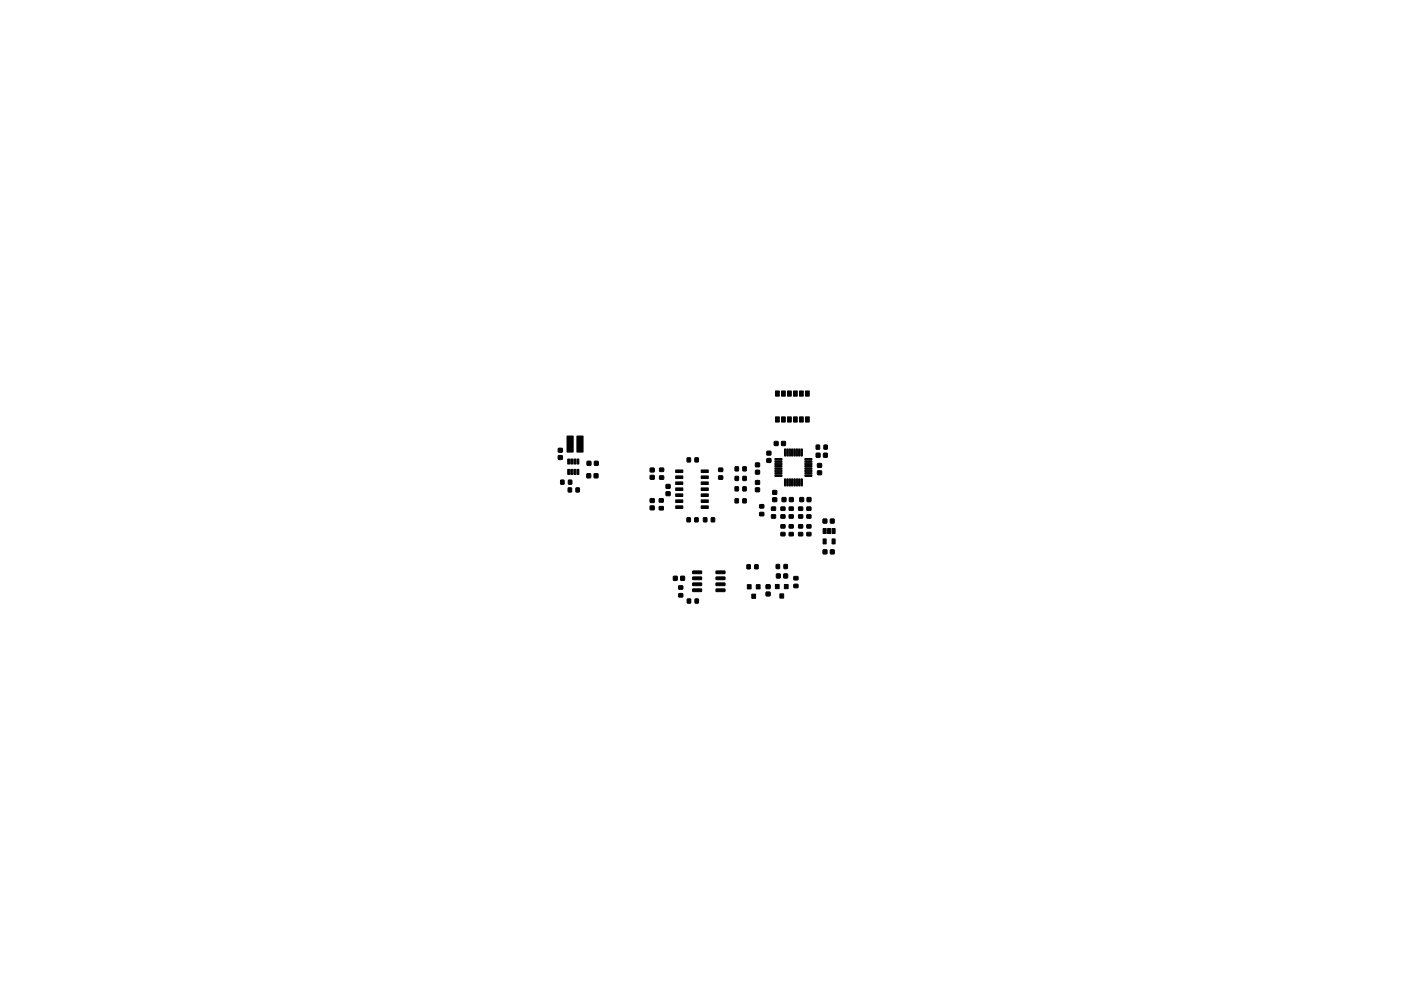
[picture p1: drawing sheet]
<svg xmlns="http://www.w3.org/2000/svg" width="297mm" height="210mm" viewBox="0 0 297 210" stroke-linecap="round" stroke-linejoin="round" font-family="sans-serif">
<g fill="#000" stroke="#000" stroke-width=".21">
<path d="M118.4 96.7h.8v.7l-.8 .1zM118.4 95.1h.8v.8h-.8zM120.2 92.5h1.3v3.4h-1.3zM120.4 97.4h.4v1.1h-.4zM121 97.4h.4v1.1h-.4zM121.7 97.4h.4v1.1h-.4zM122.3 92.5h1.3v3.4h-1.3zM122.3 97.4h.4v1.1h-.4zM124.5 97.9h.8l-.1 .8h-.7zM126 97.9h.8v.8h-.8zM137.9 99.3h.8v.8h-.8zM139.9 99.3h.8v.7h-.8z"/>
<path d="M143.3 99.7h1.5v.6h-1.5zM145.7 97.2h.7v.8h-.7zM147.4 97.2h.6v.8h-.7zM148.7 99.7h1.5v.6h-1.5zM152.4 99.3h.8v.7h-.8zM155.9 99.1h.7l-.1 .8h-.6zM157.5 99.1h.7v.8h-.7zM160.2 98.2h.8v.8h-.8zM160.2 99.8h.8v.8h-.8zM162.6 95.8h.8v.7h-.8zM162.6 97.3h.8v.8h-.8zM164.4 88.4h.8v1.1h-.8z"/>
<path d="M164.4 82.9h.8v1.1h-.8zM164.2 93.7h.7v.8h-.7zM165.7 88.4h.8v1.1h-.8zM165.7 82.9h.8v1.1h-.8zM164.3 99.8h1.4l.1 .2-1.4 .1zM164.3 99.3h1.4l.1 .2-1.4 .1zM164.3 98.8h1.4l.1 .2-1.4 .1zM164.3 98.3h1.4l.1 .2-1.4 .1zM164.3 97.8h1.4l.1 .2-1.4 .1zM164.3 97.3h1.4l.1 .2-1.4 .1zM165.7 93.7h.8v.8h-.8zM166.3 95.3h.3v1.5l-.3-.1z"/>
<path d="M167 88.4h.8v1.1h-.8zM167 82.9h.8v1.1h-.8zM166.8 95.3h.3v1.5l-.3-.1zM167.3 95.3h.3v1.5l-.3-.1zM167.8 95.3h.3v1.5l-.3-.1zM168.2 88.4h.8v1.1h-.8zM168.2 82.9h.8v1.1h-.8zM168.3 95.3h.3v1.5l-.3-.1zM168.8 95.3h.3v1.5l-.3-.1zM169.5 82.9h.8v1.1h-.8zM169.5 88.4h.8v1.1h-.8zM169.3 95.3h.3v1.5l-.3-.1z"/>
<path d="M169.8 95.3h.3v1.5l-.3-.1zM170.8 82.9h.8v1.1h-.8zM170.8 88.4h.8v1.1h-.8zM170.7 97.3h1.4v.2l-1.4 .1zM170.7 97.8h1.4v.2l-1.4 .1zM170.7 98.3h1.4v.2l-1.4 .1zM170.7 98.8h1.4v.2l-1.4 .1zM170.7 99.3h1.4v.2l-1.4 .1zM170.7 99.8h1.4v.2l-1.4 .1zM173.1 94.5h.7l-.1 .8h-.7zM173.1 96.2h.7v.8h-.7zM173.3 99.9h.8l.1 .8h-.8z"/>
<path d="M173.3 98.4h.8l.1 .7-.8 .1zM174.6 96.2h.8v.8h-.8zM174.7 94.5h.7v.8h-.7zM118.9 101.9h.7v.8h-.7zM120.4 99.6h.4v1.1h-.4zM120.5 103.5h.7v.9h-.7zM120.5 101.9h.7v.8h-.7zM121 99.6h.4v1.1h-.4zM121.7 99.6h.4v1.1h-.4zM122.1 103.5h.7v.9h-.7zM122.3 99.6h.4v1.1h-.4zM124.4 100.5l.8 .1v.8l-.8-.1z"/>
<path d="M126 100.5h.8v.9h-.8zM137.9 100.9h.8v.8h-.8zM137.9 107.4h.8v.7l-.8 .1zM137.9 105.8h.8v.8h-.8zM139.8 107.5h.8v.7h-.8zM139.8 105.8h.8v.7h-.8zM139.9 101h.8v.6l-.8 .1zM141.2 104.4l.8-.1 .1 .8h-.8zM141.2 102.8h.8l.1 .8h-.8zM143.3 107.3h1.5v.6h-1.5zM143.3 106.1h1.5v.5h-1.5zM143.3 104.8h1.5v.5h-1.5z"/>
<path d="M143.3 103.5h1.5v.6h-1.5zM143.3 102.2h1.5v.6h-1.5zM143.3 101h1.5v.5h-1.5zM145.7 109.9h.7l-.1 .8h-.6zM147.3 109.9h.7v.8h-.7zM148.7 101h1.5v.5h-1.5zM148.7 102.2h1.5v.6h-1.5zM148.7 103.5h1.5v.6h-1.5zM148.7 104.8h1.5v.5h-1.5zM148.7 106.1h1.5v.5h-1.5zM148.7 107.3h1.5v.6h-1.5zM149.2 109.9h.7l-.1 .8h-.6z"/>
<path d="M150.8 109.9h.7v.8h-.7zM152.4 101h.8v.6l-.8 .1zM155.9 103.3h.7l-.1 .8h-.7zM155.9 105.8l.7 .1-.1 .8h-.7zM155.9 101.1h.7l-.1 .8h-.6zM157.5 103.3h.7v.8h-.7zM157.5 105.8l.7 .1v.8h-.7zM157.5 101.1h.7v.8h-.7zM158.4 119.8h.7v.9h-.7zM160 119.8h.7v.9h-.7zM160.2 103.5h.8v.8h-.8zM160.2 102h.8v.7h-.8z"/>
<path d="M161.1 108.7h.8v.7h-.8zM161.1 107.1h.8v.7h-.8zM163.6 109.2h.8v.7h-.8zM163.6 107.6h.8v.7h-.8zM163.8 104.1h.9v.8h-.9zM163.8 105.6h.8l.1 .8h-.8zM164.6 119.8h.7v.8h-.7zM164.3 100.8h1.4l.1 .2-1.4 .1zM164.3 100.3h1.4l.1 .2-1.4 .1zM165.6 109.2h.8v.7h-.8zM165.6 107.6h.8v.7h-.8zM165.6 113h.8v.7h-.8z"/>
<path d="M165.6 111.3h.8v.7h-.8zM165.8 105.6h.8v.8h-.8zM166.3 101.6l.3 .1v1.4l-.3-.1zM166.2 119.8h.7v.8h-.7zM166.8 101.6l.3 .1v1.4l-.3-.1zM167.3 101.6l.3 .1v1.4l-.3-.1zM167.4 105.6h.8v.8h-.8zM167.3 109.2h.9v.7h-.9zM167.3 107.6h.9v.7h-.9zM167.3 111.3h.9v.7h-.9zM167.3 113h.9v.7h-.9zM167.8 101.6l.3 .1v1.4l-.3-.1z"/>
<path d="M168.3 101.6l.3 .1v1.4l-.3-.1zM168.8 101.6l.3 .1v1.4l-.3-.1zM169.3 101.6l.3 .1v1.4l-.3-.1zM169.3 109.2h.9v.7h-.9zM169.3 107.6h.9v.7h-.9zM169.3 113h.9v.7h-.9zM169.3 111.3h.9v.7h-.9zM169.8 101.6l.3 .1v1.4l-.3-.1zM169.6 105.6h.8l-.1 .8h-.7zM171.1 105.6h.8v.8h-.8zM171.1 109.2h.8v.7h-.8zM171.1 107.6h.8v.7h-.8z"/>
<path d="M171.1 111.3h.8v.7h-.8zM171.1 113h.8v.7h-.8zM170.7 100.3h1.4v.2l-1.4 .1zM170.7 100.8h1.4v.2l-1.4 .1zM174.5 114.3h.7v1.1h-.7zM174.5 112.1h.7v1.1h-.7zM174.5 110.1h.8v.9h-.8zM174.5 116.7h.8v.8h-.8zM175.5 112.1h.6v1.1h-.6zM176.4 114.3h.7v1.1h-.7zM176.4 112.1h.7v1.1h-.7zM176.1 110.1h.7v.9l-.7-.1z"/>
<path d="M176.1 116.7h.7v.8h-.7zM142.8 122.3h.8l-.1 .8h-.7zM143.9 124.3h.8l.1 .7h-.9zM143.9 126l.8-.1 .1 .7-.9 .1zM144.3 122.3h.8v.8h-.8zM145.7 127.1h.7v.9l-.7-.1zM147.4 127.1h.7l-.1 .9-.6-.1zM146.9 125l1.8-.1 .1 .5-.2 .1h-1.6zM146.9 123.7h1.8l.1 .4-.2 .2h-1.6zM146.9 122.4h1.8l.1 .5-.2 .1h-1.6zM146.9 121.2l1.8-.1 .1 .5-.2 .1h-1.6zM151.8 121.2l1.8-.1 .1 .5-.1 .1h-1.7z"/>
<path d="M151.8 122.4h1.8l.1 .5-.1 .1h-1.7zM151.8 123.7h1.8l.1 .4-.1 .2h-1.7zM151.8 125l1.8-.1 .1 .5-.1 .1h-1.7zM158.5 124h.7v.9h-.7zM159.4 126h.8v.9h-.8zM160.3 124h.9v.9h-.9zM162.4 125.6h.8l.1 .8h-.8zM162.4 124.1h.8l.1 .7-.9 .1zM164.4 124h.8v.9h-.8zM164.6 121.8h.8v.8h-.8zM165.3 126h.9v.9h-.9zM166.3 124h.8v.9h-.8z"/>
<path d="M166.2 121.8h.8v.8h-.8zM168.3 124h.9v.7h-.9zM168.3 122.3h.9v.7h-.9z"/>
</g>
</svg>
